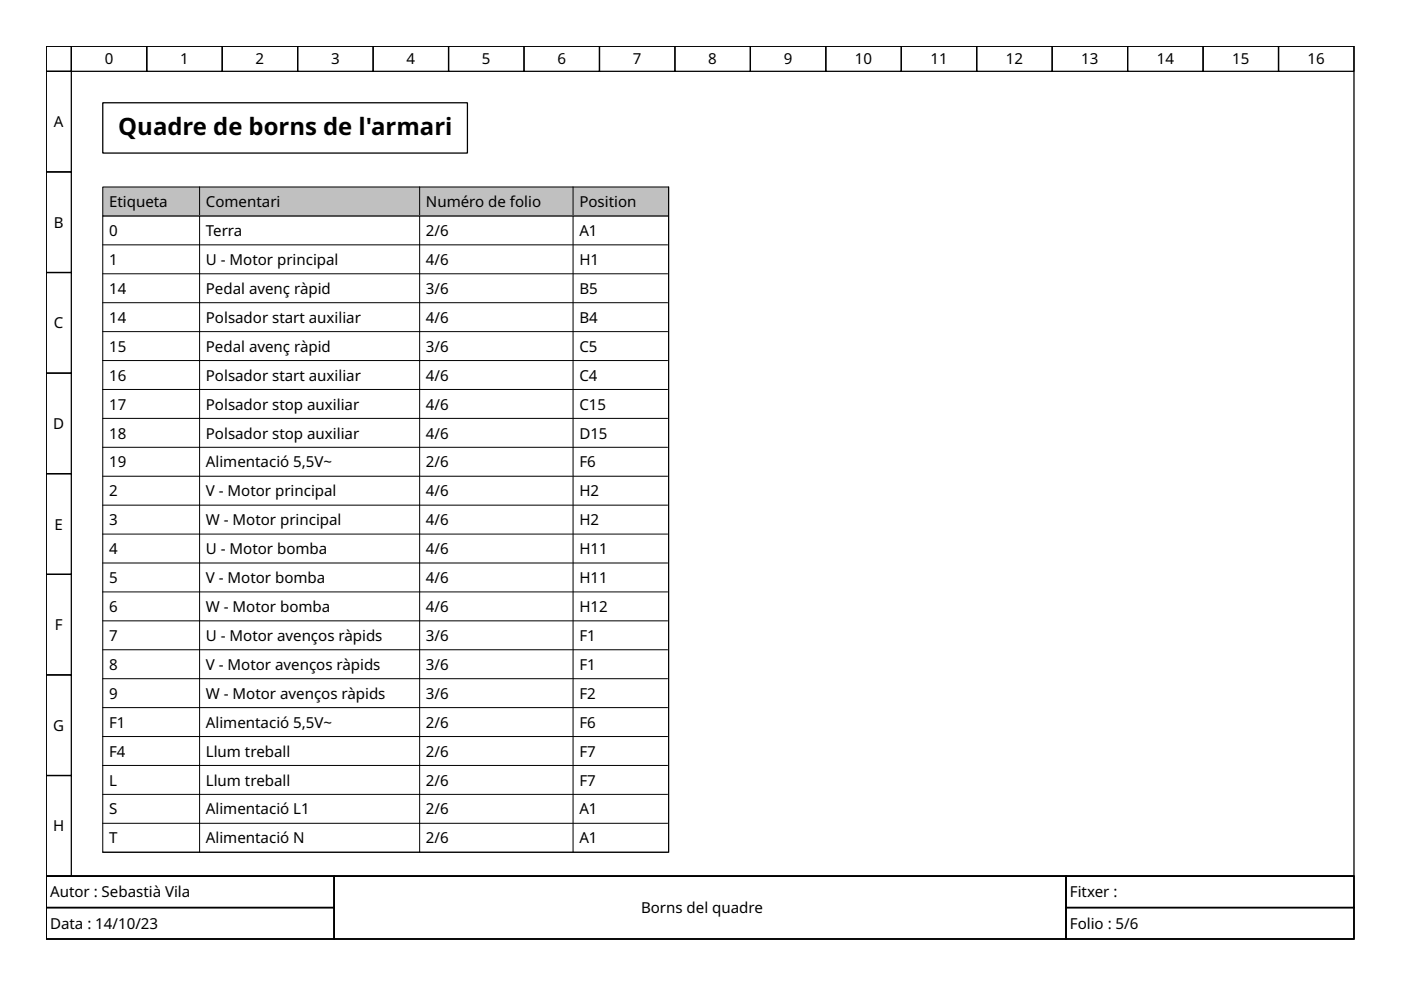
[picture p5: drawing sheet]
<svg xmlns="http://www.w3.org/2000/svg" width="297mm" height="210mm" viewBox="0 0 297 210" stroke-linecap="round" stroke-linejoin="round" font-family="sans-serif">
<defs><g id="words">
<text font-size="5.1" x="25.1" y="28.6">Quadre de borns de l'armari</text>
<g font-size="3.2">
<text x="22.2" y="13.7">0</text>
<text x="38.2" y="13.7">1</text>
<text x="54.2" y="13.7">2</text>
<text x="70.2" y="13.7">3</text>
<text x="86.2" y="13.7">4</text>
<text x="102.2" y="13.7">5</text>
<text x="118.2" y="13.7">6</text>
<text x="134.2" y="13.7">7</text>
<text x="150.2" y="13.7">8</text>
<text x="166.2" y="13.7">9</text>
<text x="181.3" y="13.7">10</text>
<text x="197.3" y="13.7">11</text>
<text x="213.3" y="13.7">12</text>
<text x="229.3" y="13.7">13</text>
<text x="245.2" y="13.7">14</text>
<text x="261.2" y="13.7">15</text>
<text x="277.2" y="13.7">16</text>
<text x="11.4" y="27">A</text>
<text x="23.1" y="43.9">Etiqueta</text>
<text x="43.6" y="43.9">Comentari</text>
<text x="90.3" y="43.9">Numéro de folio</text>
<text x="122.8" y="43.9">Position</text>
<text x="11.4" y="48.3">B</text>
<text x="23.1" y="50">0</text>
<text x="43.6" y="50">Terra</text>
<text x="90.3" y="50">2/6</text>
<text x="122.8" y="50">A1</text>
<text x="23.1" y="56.2">1</text>
<text x="43.6" y="56.2">U - Motor principal</text>
<text x="90.3" y="56.2">4/6</text>
<text x="122.8" y="56.2">H1</text>
<text x="23.1" y="62.3">14</text>
<text x="43.6" y="62.3">Pedal avenç ràpid</text>
<text x="90.3" y="62.3">3/6</text>
<text x="122.8" y="62.3">B5</text>
<text x="11.4" y="69.6">C</text>
<text x="23.1" y="68.4">14</text>
<text x="43.6" y="68.4">Polsador start auxiliar</text>
<text x="90.3" y="68.4">4/6</text>
<text x="122.8" y="68.4">B4</text>
<text x="23.1" y="74.6">15</text>
<text x="43.6" y="74.6">Pedal avenç ràpid</text>
<text x="90.3" y="74.6">3/6</text>
<text x="122.8" y="74.6">C5</text>
<text x="23.1" y="80.7">16</text>
<text x="43.6" y="80.7">Polsador start auxiliar</text>
<text x="90.3" y="80.7">4/6</text>
<text x="122.8" y="80.7">C4</text>
<text x="23.1" y="86.8">17</text>
<text x="43.6" y="86.8">Polsador stop auxiliar</text>
<text x="90.3" y="86.8">4/6</text>
<text x="122.8" y="86.8">C15</text>
<text x="11.3" y="91">D</text>
<text x="23.1" y="93">18</text>
<text x="43.6" y="93">Polsador stop auxiliar</text>
<text x="90.3" y="93">4/6</text>
<text x="122.8" y="93">D15</text>
<text x="23.1" y="99.1">19</text>
<text x="43.6" y="99.1">Alimentació 5,5V~</text>
<text x="90.3" y="99.1">2/6</text>
<text x="122.8" y="99.1">F6</text>
<text x="23.1" y="105.2">2</text>
<text x="43.6" y="105.2">V - Motor principal</text>
<text x="90.3" y="105.2">4/6</text>
<text x="122.8" y="105.2">H2</text>
<text x="11.6" y="112.3">E</text>
<text x="23.1" y="111.4">3</text>
<text x="43.6" y="111.4">W - Motor principal</text>
<text x="90.3" y="111.4">4/6</text>
<text x="122.8" y="111.4">H2</text>
<text x="23.1" y="117.5">4</text>
<text x="43.6" y="117.5">U - Motor bomba</text>
<text x="90.3" y="117.5">4/6</text>
<text x="122.8" y="117.5">H11</text>
<text x="23.1" y="123.6">5</text>
<text x="43.6" y="123.6">V - Motor bomba</text>
<text x="90.3" y="123.6">4/6</text>
<text x="122.8" y="123.6">H11</text>
<text x="23.1" y="129.8">6</text>
<text x="43.6" y="129.8">W - Motor bomba</text>
<text x="90.3" y="129.8">4/6</text>
<text x="122.8" y="129.8">H12</text>
<text x="11.6" y="133.6">F</text>
<text x="23.1" y="135.9">7</text>
<text x="43.6" y="135.9">U - Motor avenços ràpids</text>
<text x="90.3" y="135.9">3/6</text>
<text x="122.8" y="135.9">F1</text>
<text x="23.1" y="142">8</text>
<text x="43.6" y="142">V - Motor avenços ràpids</text>
<text x="90.3" y="142">3/6</text>
<text x="122.8" y="142">F1</text>
<text x="23.1" y="148.2">9</text>
<text x="43.6" y="148.2">W - Motor avenços ràpids</text>
<text x="90.3" y="148.2">3/6</text>
<text x="122.8" y="148.2">F2</text>
<text x="11.3" y="155">G</text>
<text x="23.1" y="154.3">F1</text>
<text x="43.6" y="154.3">Alimentació 5,5V~</text>
<text x="90.3" y="154.3">2/6</text>
<text x="122.8" y="154.3">F6</text>
<text x="23.1" y="160.4">F4</text>
<text x="43.6" y="160.4">Llum treball</text>
<text x="90.3" y="160.4">2/6</text>
<text x="122.8" y="160.4">F7</text>
<text x="23.1" y="166.6">L</text>
<text x="43.6" y="166.6">Llum treball</text>
<text x="90.3" y="166.6">2/6</text>
<text x="122.8" y="166.6">F7</text>
<text x="23.1" y="172.7">S</text>
<text x="43.6" y="172.7">Alimentació L1</text>
<text x="90.3" y="172.7">2/6</text>
<text x="122.8" y="172.7">A1</text>
<text x="11.3" y="176.3">H</text>
<text x="23.1" y="178.8">T</text>
<text x="43.6" y="178.8">Alimentació N</text>
<text x="90.3" y="178.8">2/6</text>
<text x="122.8" y="178.8">A1</text>
<text x="10.6" y="190.3">Autor : Sebastià Vila</text>
<text x="226.8" y="190.3">Fitxer :</text>
<text x="10.6" y="197">Data : 14/10/23</text>
<text x="135.9" y="193.6">Borns del quadre</text>
<text x="226.8" y="197">Folio : 5/6</text>
</g>
</g></defs>
<g fill="none" stroke="#000" stroke-width=".27">
<path d="M9.8 9.8h277.3v176h-277.3zM9.8 9.8h5.3v5.3h-5.3zM9.8 15.1h5.3v21.4h-5.3zM15.1 9.8h16v5.3h-16zM31.1 9.8h16v5.3h-16zM47.1 9.8h16v5.3h-16zM63.1 9.8h16v5.3h-16zM79.1 9.8h16v5.3h-16zM95.1 9.8h16v5.3h-16zM111.1 9.8h16v5.3h-16zM127.1 9.8h16v5.3h-16zM143.1 9.8h16v5.3h-16z"/>
<path d="M159.1 9.8h16v5.3h-16zM175.1 9.8h16v5.3h-16zM191.1 9.8h16v5.3h-16zM207.1 9.8h16v5.3h-16zM223.1 9.8h16v5.3h-16zM239.1 9.8h16v5.3h-16zM255.1 9.8h16v5.3h-16zM271.1 9.8h16v5.3h-16zM9.8 36.5h5.3v21.3h-5.3zM21.8 21.8h77.3v10.7h-77.3zM9.8 57.8h5.3v21.3h-5.3zM9.8 79.1h5.3v21.3h-5.3z"/>
<path d="M9.8 100.4h5.3v21.4h-5.3zM9.8 121.8h5.3v21.3h-5.3zM9.8 143.1h5.3v21.3h-5.3zM9.8 164.4h5.3v21.4h-5.3zM9.8 185.8h277.3v13.3h-277.3zM9.8 185.8h61v6.6h-61zM9.8 192.4h61v6.7h-61zM70.8 185.8h155.2v13.3h-155.2zM226 185.8h61.1v6.6h-61.1zM226 192.4h61.1v6.7h-61.1z"/>
</g>
<g fill="none" stroke="#000" stroke-width=".21">
<path d="M21.8 45.8h120v134.9h-120zM21.8 51.9h119.7M21.8 58h119.7M42.3 45.8v134.9M89 45.8v134.9M121.5 45.8v134.9M141.8 45.8v134.9M21.8 64.2h119.7M21.8 70.3h119.7M21.8 76.4h119.7M21.8 82.6h119.7M21.8 88.7h119.7"/>
<path d="M21.8 94.8h119.7M21.8 101h119.7M21.8 107.1h119.7M21.8 113.2h119.7M21.8 119.4h119.7M21.8 125.5h119.7M21.8 131.6h119.7M21.8 137.8h119.7M21.8 143.9h119.7M21.8 150h119.7M21.8 156.2h119.7M21.8 162.3h119.7"/>
<path d="M21.8 168.4h119.7M21.8 174.6h119.7M21.8 180.7h119.7"/>
</g>
<path d="M21.8 39.7h120v6.1h-120z" fill="#c0c0c0" stroke="#000" stroke-width=".21"/>
<path d="M42.3 39.7v5.8M89 39.7v5.8M121.5 39.7v5.8M141.8 39.7v5.8" fill="none" stroke="#000" stroke-width=".21"/>
<use href="#words"/>
</svg>
